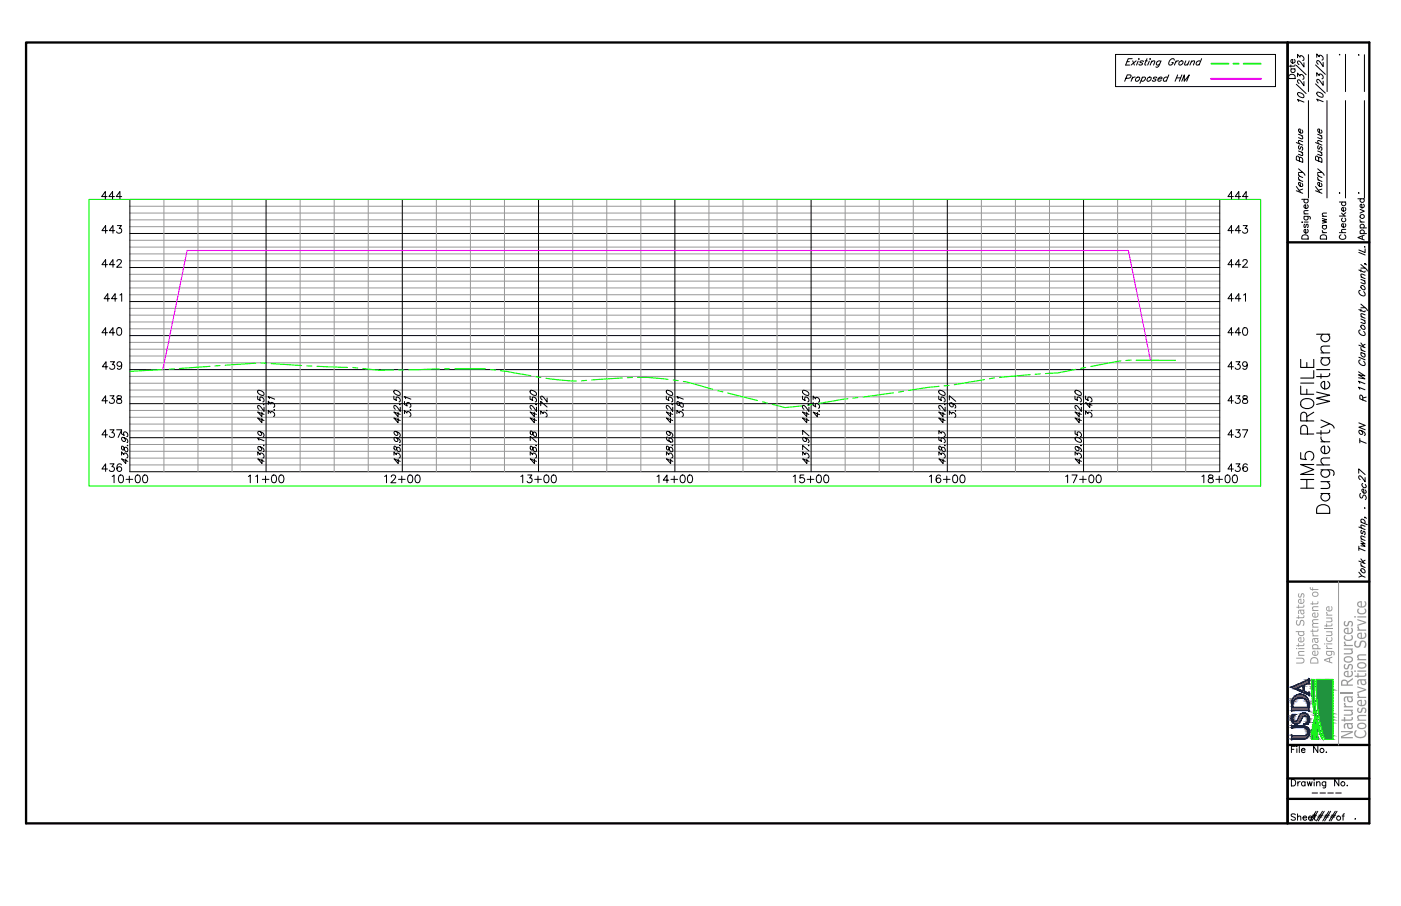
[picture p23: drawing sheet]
<svg xmlns="http://www.w3.org/2000/svg" width="432mm" height="279mm" viewBox="0 0 432 279" stroke-linecap="round" stroke-linejoin="round" font-family="sans-serif">
<defs><g id="words">
<text font-size="9.2" x="412" y="159.7" transform="rotate(-90 412 159.7)">Daugherty Wetland</text>
<text font-size="7.4" x="405.7" y="151.6" transform="rotate(-90 405.7 151.6)">HM5 PROFILE</text>
<text font-size="6.6" x="402.5" y="254.5">####</text>
<g font-size="6.1" fill="#989898">
<text x="421.1" y="227.9" transform="rotate(-90 421.1 227.9)">Conservation Service</text>
<text x="417" y="228.1" transform="rotate(-90 417 228.1)">Natural Resources</text>
</g>
<g font-size="5.2">
<text x="400.1" y="25.3" transform="rotate(-90 400.1 25.3)">Date</text>
<text x="409.9" y="75" transform="rotate(-90 409.9 75)">Drawn</text>
<text x="421.8" y="135.6" transform="rotate(-90 421.8 135.6)">9N</text>
<text x="421.8" y="149.9" transform="rotate(-90 421.8 149.9)">27</text>
</g>
<g font-size="4.8">
<text x="415.5" y="75" transform="rotate(-90 415.5 75)">Checked</text>
<text x="421.4" y="121.6" transform="rotate(-90 421.4 121.6)">11W</text>
<text x="421.8" y="155.1" transform="rotate(-90 421.8 155.1)">Sec T R</text>
</g>
<g font-size="4.2" fill="#989898">
<text x="402" y="204.9" transform="rotate(-90 402 204.9)">United States</text>
<text x="406.3" y="205" transform="rotate(-90 406.3 205)">Department of</text>
<text x="410.6" y="204.7" transform="rotate(-90 410.6 204.7)">Agriculture</text>
</g>
<text font-size="2.6" x="403.2" y="245.8">----</text>
</g></defs>
<!-- layer: 1.C3d.Prof -->
<g fill="none" stroke="#000" stroke-width=".31">
<path d="M33 60.6h-1.7l1.2-1.5v2.3M33.1 71.1h-1.7l1.2-1.5v2.3M35.3 60.6h-1.7l1.1-1.5v2.3M35.4 71.1h-1.7l1.1-1.5v2.3M36.2 69.6h1.2l-.6 .8a.79 .79 0 0 1 .5 1.3 .79 .79 0 0 1-1.3-.2M37.5 60.6h-1.7l1.2-1.5v2.3M40 61.5h335.9v84h-335.9zM40 72h335.9M82 61.5v84M124 61.5v84M166 61.5v84M208 61.5v84"/>
<path d="M250 61.5v84M292 61.5v84M334 61.5v84M380.1 71.1h-1.6l1.1-1.5v2.3M380.1 60.6h-1.6l1.1-1.5v2.3M382.4 71.1h-1.7l1.1-1.5v2.3M382.4 60.6h-1.7l1.1-1.5v2.3M383.2 69.6h1.2l-.6 .8a.79 .79 0 0 1 .5 1.3 .79 .79 0 0 1-1.3-.2M384.6 60.6h-1.6l1.1-1.5v2.3M33.1 81.6h-1.7l1.2-1.5v2.3M33.8 92.1h-1.7l1.1-1.5v2.3M35.4 81.6h-1.7l1.1-1.5v2.3"/>
<path d="M36 92.1h-1.6l1.1-1.5v2.3M36 80.6l.5-.5h.7l.2 .4-.3 .8-1.1 1.1h1.5M37 91l.5-.4v2.3M40 93h335.9M40 82.5h335.9M380.1 92.1h-1.6l1.1-1.5v2.3M380.1 81.6h-1.6l1.1-1.5v2.3M382.4 92.1h-1.7l1.1-1.5v2.3M382.4 81.6h-1.7l1.1-1.5v2.3M383.1 80.6l.4-.5h.7l.2 .4-.3 .8-1.1 1.1h1.5M383.3 91l.6-.4v2.3M33.1 102.6h-1.7l1.2-1.5v2.3"/>
<path d="M33.2 113.1h-1.7l1.2-1.5v2.3M34 111.6h1.3l-.7 .8a.79 .79 0 0 1 .6 1.3 .79 .79 0 0 1-1.4-.3M35.4 102.6h-1.7l1.1-1.5v2.3M36.3 101.1a.85 .85 0 0 1 1.1 .4l.1 .6a.99 .99 0 0 1-.9 1.3 1.53 1.53 0 0 1-.3-2.3zM37.5 112.3a.74 .74 0 0 1-1.1 .6 .74 .74 0 0 1-.2-1.2 .74 .74 0 0 1 1.2 .2l.1 .4a1.08 1.08 0 0 1-.9 1.6l-.4-.3M40 114h335.9M40 103.5h335.9M380.1 113.1h-1.6l1.1-1.5v2.3M380.1 102.6h-1.6l1.1-1.5v2.3M380.9 111.6h1.3l-.7 .8a.79 .79 0 0 1 .6 1.3 .79 .79 0 0 1-1.4-.3M382.4 102.6h-1.7l1.1-1.5v2.3M383.3 101.1a.83 .83 0 0 1 1.1 .4 1.11 1.11 0 0 1 .1 1.3 1.11 1.11 0 0 1-1.2 .5 1.83 1.83 0 0 1 0-2.2z"/>
<path d="M384.4 112.3a.74 .74 0 0 1-1 .7 .74 .74 0 0 1-.3-1.2 .74 .74 0 0 1 1.2 .1 1.15 1.15 0 0 1 .1 1.4 1.15 1.15 0 0 1-1.2 .5l-.1-.2M33.1 134.1h-1.7l1.2-1.6v2.4M33.1 123.6h-1.7l1.2-1.6v2.4M33.9 132.5h1.3l-.7 .9a.79 .79 0 0 1 .6 1.3 .79 .79 0 0 1-1.4-.2M33.9 122h1.3l-.7 .9a.79 .79 0 0 1 .6 1.3 .79 .79 0 0 1-1.4-.3M36 132.5h1.5l-1.1 2.4M36.2 122.1v.7l.6 .3a.68 .68 0 0 1 .7 .6 .68 .68 0 0 1-.5 .7l-.8-.1-.2-.4a1.17 1.17 0 0 1 1.3-1.1l.1-.4a.96 .96 0 0 0-1.2-.3zM37.5 132.9v.9l.8 .5-.2-.8a.75 .75 0 0 1 1.1 0 .75 .75 0 0 1-.1 1.1M37.5 137.6v.2a.7 .7 0 0 0 .4 1l.5-.8a.73 .73 0 0 1 .9 .4 .73 .73 0 0 1-.2 .9l-.7-.5-.3-1zM38.1 134.9l.6 .9a.69 .69 0 0 1-1 .1 .69 .69 0 0 1 0-1h.4a1.14 1.14 0 0 1 1.2 1.5h-.2M39.2 137.3l.2 .1zM40 135h335.9"/>
<path d="M40 124.5h335.9M79.4 122.2v.9l.8 .4v-.9a.81 .81 0 0 1 1 .3 .81 .81 0 0 1-.2 1M79.5 120.4a1.36 1.36 0 0 1 1.8 1.5 1.36 1.36 0 0 1-1.8-1.5zM79.8 135.7l-.4-.6 2 .8M80.1 137.8l.6 .8a.69 .69 0 0 1-1 .1 .69 .69 0 0 1 0-1l.4 .1a1.14 1.14 0 0 1 1.2 1.5h-.2M80.1 133l.6 .9a.69 .69 0 0 1-1 .2 .69 .69 0 0 1-.2-1 1.28 1.28 0 0 1 1.8 1.5h-.2M80.7 129v1.4l-1.3-1.5 2 .8M80.7 127.1v1.4l-1.3-1.5 2 .8M81.2 124.7l.2 .1zM81.2 137.3l.2 .1zM81.4 125.6v1.3l-1.6-1.9a.62 .62 0 0 0-.4 .6 .62 .62 0 0 0 .5 .6M82.7 127.5v-1l.7 .9v-.3a.76 .76 0 0 1 1.1 .2 .76 .76 0 0 1-.2 1.1"/>
<path d="M82.7 124.7v-1l.7 .9v-.3a.76 .76 0 0 1 1.1 .2 .76 .76 0 0 1-.2 1.1M83.1 122.9l-.4-.6 2 .8M84.4 126.4l.3 .1zM121.4 122.2v.9l.8 .4-.1-.9a.81 .81 0 0 1 1.1 .3 .81 .81 0 0 1-.2 1M121.5 120.4a1.36 1.36 0 0 1 1.8 1.5 1.36 1.36 0 0 1-1.8-1.5zM121.5 137.6l-.1 .2a.7 .7 0 0 0 .5 1l.5-.8a.73 .73 0 0 1 .9 .4 .73 .73 0 0 1-.3 .9l-.6-.5-.3-1zM122.1 134.9l.6 .9a.69 .69 0 0 1-1.1 .1 .69 .69 0 0 1 .1-1h.4a1.14 1.14 0 0 1 1.2 1.5h-.2M122.1 133l.6 .9a.69 .69 0 0 1-1 .2 .69 .69 0 0 1-.2-1 1.28 1.28 0 0 1 1.8 1.5h-.2M122.7 129v1.4l-1.3-1.5 2 .8M122.7 127.1v1.4l-1.3-1.5 2 .8M123.2 124.7l.2 .1zM123.2 137.3l.2 .1z"/>
<path d="M123.4 125.6v1.3l-1.6-1.9a.62 .62 0 0 0-.4 .6 .62 .62 0 0 0 .5 .6M124.7 127.5v-1l.7 .9v-.3a.76 .76 0 0 1 1.1 .2 .76 .76 0 0 1-.2 1.1M124.7 123.8v.9l.8 .5-.2-.8a.8 .8 0 0 1 1.2 0 .8 .8 0 0 1 .1 1.1l-.3 .1M125 122.9l-.3-.6 1.9 .8M126.4 126.4l.2 .1zM163.4 122.2v.9l.8 .4-.1-.9a.81 .81 0 0 1 1.1 .3 .81 .81 0 0 1-.2 1M163.4 135.9v-1.3l1.9 1.7M163.5 120.4a1.36 1.36 0 0 1 1.8 1.5 1.36 1.36 0 0 1-1.8-1.5zM163.5 137.6l-.1 .2a.7 .7 0 0 0 .5 1l.3-.2 .1-.6a.73 .73 0 0 1 1 .4 .73 .73 0 0 1-.3 .9l-.7-.5-.3-1zM163.5 132.9l-.1 .3a.66 .66 0 0 0 .6 .9l.3-.8a.73 .73 0 0 1 1 .4 .73 .73 0 0 1-.3 .9l-.7-.5-.3-1zM164.7 129v1.4l-1.3-1.5 1.9 .8M164.7 127.1v1.4l-1.3-1.5 1.9 .8"/>
<path d="M165.1 124.7l.2 .1zM165.2 137.3l.1 .1zM165.3 125.6v1.3l-1.5-1.9a.62 .62 0 0 0-.4 .6 .62 .62 0 0 0 .4 .6M166.6 127.7v-1l.8 .8v-.2a.78 .78 0 0 1 1 .2 .78 .78 0 0 1-.2 1.1M166.6 125.1v-1.3l2 1.7M168.4 126.6h.2zM168.6 122.7v1.3l-1.6-1.8a.59 .59 0 0 0-.3 .6 .59 .59 0 0 0 .4 .5M205.4 122.2v.9l.8 .4-.1-.9a.81 .81 0 0 1 1.1 .3 .81 .81 0 0 1-.2 1M205.4 120.4a1.36 1.36 0 0 1 1.8 1.5 1.36 1.36 0 0 1-1.8-1.5zM205.5 137.6l-.1 .2a.7 .7 0 0 0 .5 1l.3-.2a.62 .62 0 0 1 .6-.7 .62 .62 0 0 1 .6 .7l-.2 .7-.5-.1-.4-.4-.3-1zM205.7 134.8h-.2a1.35 1.35 0 0 0 1.7 1.5 .8 .8 0 0 0-.1-.9 .8 .8 0 0 0-.9-.2v.7l.5 .4M206 133l.6 .9a.69 .69 0 0 1-1 .2 .69 .69 0 0 1-.1-1 1.28 1.28 0 0 1 1.7 1.5h-.1"/>
<path d="M206.7 129v1.4l-1.3-1.5 1.9 .8M206.7 127.1v1.4l-1.3-1.5 1.9 .8M207.1 124.7l.2 .1zM207.2 137.3l.2 .1zM207.3 125.6v1.3l-1.6-1.9a.62 .62 0 0 0-.3 .6 .62 .62 0 0 0 .4 .6M208.6 127.5v-1l.8 .9v-.3a.76 .76 0 0 1 1 .2 .76 .76 0 0 1-.2 1.1M208.7 123.9l-.1 .2a.66 .66 0 0 0 .7 .9l.1-.1a.62 .62 0 0 1 .6-.8 .62 .62 0 0 1 .6 .8l-.1 .6a1.16 1.16 0 0 1-1.2-1.4zM209 122.9l-.4-.6 2 .8M210.4 126.4l.2 .1zM247.3 122.2v.9l.9 .4-.1-.9a.81 .81 0 0 1 1.1 .3 .81 .81 0 0 1-.3 1M247.4 138.7v-1.3l2 1.7M247.4 134v-1.3l2 1.7"/>
<path d="M247.4 120.4a1.36 1.36 0 0 1 1.8 1.5 1.36 1.36 0 0 1-1.8-1.5zM248 134.9l.6 .9a.69 .69 0 0 1-1 .1 .69 .69 0 0 1 0-1h.4a1.14 1.14 0 0 1 1.2 1.5h-.1M248.6 129v1.4l-1.3-1.5 2 .8M248.6 127.1v1.4l-1.3-1.5 2 .8M249.1 124.7l.2 .1zM249.1 137.3l.3 .1zM249.3 125.6v1.3l-1.6-1.9a.62 .62 0 0 0-.4 .6 .62 .62 0 0 0 .5 .6M250.6 124.1v.9l.9 .5-.2-.8a.8 .8 0 0 1 1.1 0 .8 .8 0 0 1 .1 1.1l-.3 .1M250.6 123.2v-1.1l.8 .9v-.3a.77 .77 0 0 1 1 .3 .77 .77 0 0 1-.2 1M251.9 127.2v1.4l-1.3-1.5 2 .8M252.4 126.7l.2 .1zM289.3 122.2v.9l.9 .4-.1-.9a.81 .81 0 0 1 1 .3 .81 .81 0 0 1-.2 1"/>
<path d="M289.4 134.8v.9l.8 .4-.2-.4 .1-.6a.82 .82 0 0 1 1.1 .4 .82 .82 0 0 1-.2 1M289.4 133.8v-1l.7 .8v-.2a.76 .76 0 0 1 1.1 .2 .76 .76 0 0 1-.2 1M289.4 120.4a1.36 1.36 0 0 1 1.8 1.5 1.36 1.36 0 0 1-1.8-1.5zM289.5 137.6l-.1 .2a.7 .7 0 0 0 .4 1l.3-.2a.62 .62 0 0 1 .6-.7 .62 .62 0 0 1 .6 .7l-.1 .7a1.2 1.2 0 0 1-1.2-1.5zM290.6 129v1.4l-1.3-1.5 2 .8M290.6 127.1v1.4l-1.3-1.5 2 .8M291.1 124.7l.2 .1zM291.1 137.3l.2 .1zM291.3 125.6v1.3l-1.6-1.9a.62 .62 0 0 0-.4 .6 .62 .62 0 0 0 .5 .6M292.6 127.8v-1l.8 .9v-.3a.78 .78 0 0 1 1 .2 .78 .78 0 0 1-.2 1.1M292.6 123.3v-1.3l2 1.8M293.3 124.3l.5 .9a.66 .66 0 0 1-.9 0 .66 .66 0 0 1 0-1l.4 .1a1.14 1.14 0 0 1 1.2 1.5h-.2"/>
<path d="M294.4 126.7l.1 .1zM331.3 122.2v.9l.9 .4-.1-.9a.81 .81 0 0 1 1 .3 .81 .81 0 0 1-.2 1M331.4 132.9v.9l.8 .5-.2-.8a.75 .75 0 0 1 1.1 0 .75 .75 0 0 1-.2 1.1M331.4 120.4a1.36 1.36 0 0 1 1.8 1.5 1.36 1.36 0 0 1-1.8-1.5zM331.4 134.9a1.31 1.31 0 0 1 1.8 1.5 1.35 1.35 0 0 1-1.8-1.5zM332 137.8l.5 .4 .1 .4a.69 .69 0 0 1-1 .1 .69 .69 0 0 1 0-1l.4 .1a1.14 1.14 0 0 1 1.2 1.5h-.2M332.6 129v1.4l-1.3-1.5 2 .8M332.6 127.1v1.4l-1.3-1.5 2 .8M333.1 124.7l.2 .1zM333.1 137.3l.2 .1zM333.3 125.6v1.3l-1.6-1.9a.62 .62 0 0 0-.4 .6 .62 .62 0 0 0 .5 .6M334.6 127.8v-1.1l.7 .9v-.3a.77 .77 0 0 1 1.1 .2 .77 .77 0 0 1-.2 1.1"/>
<path d="M334.6 122.1v1l.8 .4-.1-.7a.8 .8 0 0 1 1.1-.1 .8 .8 0 0 1 .1 1.1l-.3 .1M335.9 124.2v1.5l-1.3-1.5 2 .8M336.4 126.6l.2 .1zM380.1 134.1h-1.6l1.1-1.6v2.4M380.1 123.6h-1.6l1.1-1.6v2.4M380.9 132.5h1.3l-.7 .9a.79 .79 0 0 1 .6 1.3 .79 .79 0 0 1-1.4-.2M380.9 122h1.3l-.7 .9a.79 .79 0 0 1 .6 1.3 .79 .79 0 0 1-1.4-.3M383 132.5h1.5l-1.1 2.4M383.2 122.1v.7l.7 .3a.67 .67 0 0 1 .7 .6 .67 .67 0 0 1-.6 .7h-.5a.68 .68 0 0 1-.6-.7 .68 .68 0 0 1 .7-.6l.7-.3 .1-.4a.96 .96 0 0 0-1.2-.3zM33.1 144.6h-1.7l1.2-1.6v2.4M33.9 143h1.3l-.7 .9a.79 .79 0 0 1 .6 1.3 .79 .79 0 0 1-1.4-.2M34.6 146.9l.6-.4v2.4"/>
<path d="M36.8 146.6a.76 .76 0 0 1 1.2 .3l.1 .6a1.06 1.06 0 0 1-.7 1.4h-.2a1.54 1.54 0 0 1-.4-2.3zM37.4 143.4a.68 .68 0 0 0-1-.2 1.29 1.29 0 0 0 .4 2.2 .75 .75 0 0 0 .7-.8 .75 .75 0 0 0-.7-.7 .75 .75 0 0 0-.8 .7M37.5 140.4v-1.1l.7 .9v-.3a.77 .77 0 0 1 1 .2 .77 .77 0 0 1-.1 1.1M38.8 141.6v1.4l-1.3-1.5 1.9 .8M38.8 147.8h2.1M39.9 146.8v2.1M42 146.6a.75 .75 0 0 1 1.1 .3l.2 .6a1.05 1.05 0 0 1-1 1.4 1.54 1.54 0 0 1-.3-2.3zM44.3 146.6a.75 .75 0 0 1 1.1 .3l.1 .6a1.05 1.05 0 0 1-.9 1.4 1.54 1.54 0 0 1-.3-2.3zM76.6 146.9l.5-.4v2.4M78.8 146.9l.6-.4v2.4M79.4 140.4v-1.1l.8 .9v-.3a.77 .77 0 0 1 1 .2 .77 .77 0 0 1-.2 1.1M80.7 141.6v1.4l-1.3-1.5 2 .8"/>
<path d="M80.8 147.8h2.1M81.8 146.8v2.1M84 146.6a.75 .75 0 0 1 1.1 .3l.1 .6a1.06 1.06 0 0 1-.8 1.4 1.51 1.51 0 0 1-.4-2.3zM86.2 146.6a.75 .75 0 0 1 1.2 .3l.1 .6a1.05 1.05 0 0 1-.9 1.4 1.54 1.54 0 0 1-.4-2.3zM118.5 146.9l.6-.4v2.4M120.6 147.1l.4-.6h.5l.4 .4-.3 .8-1.1 1.2h1.5M121.4 140.4v-1.1l.7 .9v-.3a.77 .77 0 0 1 1.1 .2 .77 .77 0 0 1-.2 1.1M122.7 141.6v1.4l-1.3-1.5 2 .8M122.8 147.8h2.1M123.8 146.8v2.1M126 146.6a.75 .75 0 0 1 1.1 .3l.1 .6a1.06 1.06 0 0 1-.9 1.4 1.51 1.51 0 0 1-.3-2.3zM128.2 146.6a.75 .75 0 0 1 1.2 .3l.1 .6a1.05 1.05 0 0 1-.9 1.4 1.54 1.54 0 0 1-.4-2.3z"/>
<path d="M160.5 146.9l.6-.4v2.4M162.7 146.5h1.2l-.7 .9a.78 .78 0 0 1 .6 1.3 .78 .78 0 0 1-1.3-.3M163.4 140.4v-1.1l.8 .9v-.3a.76 .76 0 0 1 1 .3 .76 .76 0 0 1-.2 1M164.7 141.6v1.4l-1.3-1.5 1.9 .8M164.8 147.8h2.1M165.8 146.8v2.1M168 146.6a.75 .75 0 0 1 1.1 .3l.1 .6a1.06 1.06 0 0 1-.9 1.4 1.51 1.51 0 0 1-.3-2.3zM170.2 146.6a.75 .75 0 0 1 1.2 .3l.1 .6a1.05 1.05 0 0 1-.9 1.4 1.54 1.54 0 0 1-.4-2.3zM202.5 146.9l.6-.4v2.4M205.4 140.4v-1.1l.8 .9v-.3a.76 .76 0 0 1 1 .3 .76 .76 0 0 1-.2 1M206.1 148.1h-1.7l1.2-1.6v2.4M206.7 141.6v1.4l-1.3-1.5 2 .8"/>
<path d="M206.8 147.8h2M207.8 146.8v2.1M210 146.6a.71 .71 0 0 1 1.1 .3l.1 .6a1.06 1.06 0 0 1-.9 1.4 1.47 1.47 0 0 1-.3-2.3zM212.2 146.6a.75 .75 0 0 1 1.1 .3l.2 .6a1.05 1.05 0 0 1-1 1.4 1.54 1.54 0 0 1-.3-2.3zM244.5 146.9l.6-.4v2.4M247.4 140.4v-1.1l.7 .9v-.3a.76 .76 0 0 1 1.1 .3 .76 .76 0 0 1-.2 1M247.8 146.5h-1.2l-.1 1a.84 .84 0 0 1 1.3 0 .84 .84 0 0 1-.2 1.3 .84 .84 0 0 1-1.2-.4M248.7 141.6v1.4l-1.3-1.5 2 .8M248.8 147.8h2M249.8 146.8v2.1M252 146.6a.71 .71 0 0 1 1.1 .3l.1 .6a1.06 1.06 0 0 1-.9 1.4 1.47 1.47 0 0 1-.3-2.3zM254.2 146.6a.75 .75 0 0 1 1.1 .3l.1 .6a1.05 1.05 0 0 1-.9 1.4 1.54 1.54 0 0 1-.3-2.3z"/>
<path d="M286.5 146.9l.6-.4v2.4M289.4 140.4v-1.1l.7 .9v-.3a.76 .76 0 0 1 1.1 .3 .76 .76 0 0 1-.2 1M289.9 146.8a.68 .68 0 0 0-1-.2l-.3 .3a1.44 1.44 0 0 0 .6 2 .73 .73 0 0 0 .8-.7 .73 .73 0 0 0-.7-.8 .73 .73 0 0 0-.8 .7M290.7 141.6v1.4l-1.3-1.5 1.9 .8M290.8 147.8h2M291.8 146.8v2.1M293.9 146.6a.71 .71 0 0 1 1.1 .3l.2 .6a1.06 1.06 0 0 1-.9 1.4 1.54 1.54 0 0 1-.4-2.3zM296.2 146.6a.75 .75 0 0 1 1.1 .3l.1 .6a1.05 1.05 0 0 1-.9 1.4 1.54 1.54 0 0 1-.3-2.3zM328.5 146.9l.5-.4v2.4M330.4 146.5h1.6l-1.1 2.4M331.4 140.4v-1.1l.7 .9v-.3a.76 .76 0 0 1 1 .3 .76 .76 0 0 1-.2 1M332.7 141.6v1.4l-1.3-1.5 1.9 .8"/>
<path d="M332.7 147.8h2.1M333.8 146.8v2.1M335.9 146.6a.71 .71 0 0 1 1.1 .3l.1 .6a1.06 1.06 0 0 1-.8 1.4 1.54 1.54 0 0 1-.4-2.3zM338.2 146.6a.75 .75 0 0 1 1.1 .3l.1 .6a1.05 1.05 0 0 1-.9 1.4 1.54 1.54 0 0 1-.3-2.3zM370.4 146.9l.6-.4v2.4M372.6 146.6l-.1 .5 .3 .3a.83 .83 0 0 1 1 .3 .83 .83 0 0 1-.1 1.1l-.8 .1-.4-.3a.86 .86 0 0 1 .1-.9 .86 .86 0 0 1 .9-.3 .48 .48 0 0 0 .2-.8zM374.7 147.8h2.1M375.8 146.8v2.1M377.9 146.6a.71 .71 0 0 1 1.1 .3l.1 .6a1.06 1.06 0 0 1-.8 1.4 1.54 1.54 0 0 1-.4-2.3zM380.1 144.6h-1.6l1.1-1.6v2.4M380.1 146.6a.75 .75 0 0 1 1.2 .3l.1 .6a1.05 1.05 0 0 1-.9 1.4 1.54 1.54 0 0 1-.4-2.3zM380.9 143h1.3l-.7 .9a.79 .79 0 0 1 .6 1.3 .79 .79 0 0 1-1.4-.2"/>
<path d="M384.4 143.4a.68 .68 0 0 0-1-.2l-.2 .3a1.38 1.38 0 0 0 .6 1.9 .73 .73 0 0 0 .7-.7 .73 .73 0 0 0-.7-.8 .73 .73 0 0 0-.7 .7"/>
</g>
<g fill="none" stroke="#989898" stroke-width=".31">
<path d="M40 78.3h335.9M40 76.2h335.9M40 74.1h335.9M40 69.9h335.9M40 67.8h335.9M40 65.7h335.9M40 63.6h335.9M50.5 61.5v84M61 61.5v84M71.5 61.5v84M92.5 61.5v84M103 61.5v84"/>
<path d="M113.5 61.5v84M134.5 61.5v84M145 61.5v84M155.5 61.5v84M176.5 61.5v84M187 61.5v84M197.5 61.5v84M218.5 61.5v84M229 61.5v84M239.5 61.5v84M260.5 61.5v84M271 61.5v84"/>
<path d="M281.5 61.5v84M302.5 61.5v84M313 61.5v84M323.5 61.5v84M344.5 61.5v84M354.9 61.5v84M365.4 61.5v84M40 99.3h335.9M40 97.2h335.9M40 95.1h335.9M40 90.9h335.9M40 88.8h335.9"/>
<path d="M40 86.7h335.9M40 84.6h335.9M40 80.4h335.9M40 118.2h335.9M40 116.1h335.9M40 111.9h335.9M40 109.8h335.9M40 107.7h335.9M40 105.6h335.9M40 101.4h335.9M40 139.2h335.9M40 137.1h335.9"/>
<path d="M40 132.9h335.9M40 130.8h335.9M40 128.7h335.9M40 126.6h335.9M40 122.4h335.9M40 120.3h335.9M40 143.4h335.9M40 141.3h335.9"/>
</g>
<g fill="none" stroke="#0f0" stroke-width=".34">
<path d="M27.4 61.5h361.1v88.4h-361.1zM50.6 113.9l-10.6 .6M53.7 113.7l-1.6 .2M64.7 113l-9.4 .7M67.8 112.7l-1.5 .2M78.8 112l-9.4 .6M80.4 111.9l1.6 .1M83.6 112.1l9.4 .6M94.6 112.8l1.5 .1M97.7 113l9.4 .3M108.7 113.3l1.6 .2M111.8 113.7a37.6 37.6 0 0 0 9.5 .4"/>
<path d="M122.8 114.1h1.6M135.4 113.8l-9.4 .2M137 113.7h1.6M140.2 113.7h9.4M151.2 113.9l1.5 .2M154.3 114.3l9.3 1.6M165.1 116.2l1.6 .2M168.2 116.7l9.4 .8M180.8 117.3l-1.6 .1M191.8 116.5l-9.4 .7M194.9 116.4l-1.5 .1M196.5 116.4h3l6.4 .6"/>
<path d="M207.5 117.2l1.6 .2M210.6 117.6l9.1 2.5M289.4 119.2l-9.4 1.2M292.5 118.9l-1.5 .1M303.4 117.1l-9.3 1.5M306.5 116.5l-1.6 .3M317.5 115.5l-9.4 .9M320.6 115.3l-1.5 .1M331.5 113.9a32.1 32.1 0 0 1-9.3 1.3M334.6 113.3l-1.5 .3M345.5 111.3l-9.3 1.7M348.6 111l-1.6 .2"/>
<path d="M350.2 111.1h12.1M221.2 120.5l1.6 .3M224.3 121.2l9.1 2.3M235 123.9l1.5 .4M238 124.7l4 1 5.3-.5M250.5 124.7l-1.6 .3M261.3 123l-9.3 1.5M264.4 122.6l-1.5 .2M275.4 121.2l-9.4 1.2M278.5 120.7l-1.6 .2"/>
</g>
<path d="M354.6 111.1l-6.8-33.8h-290.1l-7.6 36.7" fill="none" stroke="#f0f" stroke-width=".34"/>
<!-- layer: 4.Tblk.Brdr.Line -->
<path d="M8 13.1h414v240.8h-414zM396.8 13.1v240.8M396.8 74.7h25.2M396.8 179.4h25.2M396.8 229.7h25.2M396.8 246.4h25.2M396.8 240.1h25.2" fill="none" stroke="#000" stroke-width=".71"/>
<!-- layer: 4.Tblk.Text -->
<g fill="none" stroke="#000" stroke-width=".31">
<path d="M403.3 16.8v11.5M409 16.8v11.5M414.7 16.8v11.5M420.5 16.9v11.4M403.3 31v30M409 31v30M414.7 31v30M420.5 31v30M401.2 61.5h2M401.2 68.5h.2zM401.5 72.6l.5-.2 .9 .2 .3 1.1h-2v-.6zM401.9 66.7l1.8 .1 .2 .3-.1 .5"/>
<path d="M401.9 66h1.3M402 68.5h1.2M402.2 69.1l-.3 .4 .1 .6h.3l.3-.9 .3-.1 .3 .4-.3 .7M402.2 66.7a.64 .64 0 0 0-.1 1 .64 .64 0 0 0 .9 0 .64 .64 0 0 0-.1-1M402.2 61.5a.64 .64 0 0 0-.1 .9 .64 .64 0 0 0 .9 0 .64 .64 0 0 0-.1-.9M402.9 70.7a.63 .63 0 0 1 .2 1 .63 .63 0 0 1-1 0 .63 .63 0 0 1 .2-1h.1v1.2M402.9 63.1a.63 .63 0 0 1 .2 1 .63 .63 0 0 1-1 0 .63 .63 0 0 1 .2-1h.1v1.2M403.2 64.9l-1.2 .1-.1 .5 .4 .5M418.5 61.3h2M419.2 67.8l.1 .4 .4 .3M419.2 64.6l1.3 .5-1.3 .6M419.2 68.5h1.3"/>
<path d="M419.2 72h2M419.2 70.3h2M419.5 72a.64 .64 0 0 1-.1-.9 .64 .64 0 0 1 .9 0 .64 .64 0 0 1-.1 .9M419.5 70.3a.64 .64 0 0 1-.1-1 .64 .64 0 0 1 .9 0 .64 .64 0 0 1-.1 1M419.5 61.3a.64 .64 0 0 0-.1 .9 .64 .64 0 0 0 .9 0 .64 .64 0 0 0-.1-.9M419.9 72.8v.9M420.2 63a.63 .63 0 0 1 .2 .9 .63 .63 0 0 1-1 0 .63 .63 0 0 1 .2-.9h.1v1.1M420.5 72.5l-2 .8 2 .7M398 231.1h.8M399.2 230.2h-1.2v1.9M399.7 230.2v.1zM399.7 230.9v1.2"/>
<path d="M400.5 230.2v1.9M401.1 231.3h1.1a.63 .63 0 0 0-.7-.5 .63 .63 0 0 0-.5 .7 .63 .63 0 0 0 .6 .6l.6-.3M406.2 230.2v1.9l-1.3-1.9v1.9M408.7 232h.2zM398 240.4h.7a1.07 1.07 0 0 1 .7 1 1.07 1.07 0 0 1-.7 1h-.7zM399.2 251.3l-.4-.3-.7 .1-.1 .6 1.1 .4 .1 .6-.4 .3-.9-.3M399.9 252l.5-.3h.4l.1 1.3M399.9 251v2M400 241.1v1.3M400.8 241.1l-.5 .1-.3 .4M402.2 241.3a.61 .61 0 0 0-.9 0 .61 .61 0 0 0 0 .9 .61 .61 0 0 0 .9-.1M402.2 241.1v1.3"/>
<path d="M402.9 241.1l.4 1.3 .4-1.3 .3 1.3 .4-1.3M405 240.4v.2zM405 241.2v1.2M405.8 241.5l.5-.4 .4 .1 .1 1.2M405.8 241.1v1.3M408.6 241.1l-.1 1.7-.7 .1M408.6 241.3a.63 .63 0 0 0-.9-.1 .63 .63 0 0 0 0 1 .63 .63 0 0 0 .9-.1M412.6 240.4v2l-1.3-2v2M415.2 242.2v.2z"/>
<circle cx="419.8" cy="66.8" r=".65"/>
<circle cx="407.4" cy="231.4" r=".65"/>
<circle cx="413.9" cy="241.7" r=".64"/>
</g>
<!-- layer: 2.Text.Note -->
<g fill="none" stroke="#000" stroke-width=".31">
<path d="M405.8 17.7v-1.1l.8 .9v-.3a.78 .78 0 0 1 1 .3 .78 .78 0 0 1-.2 1M407.8 19.2v1.3l-.9-1.3-.7-.5a.59 .59 0 0 0-.4 .6 .59 .59 0 0 0 .5 .5M412.8 16.8l.2 .1zM418.7 16.9l.2 .1zM399.5 26l3.1 2.8M399.5 20.2l3.1 2.8M400 28.6a1.35 1.35 0 0 1 1.8 1.5 1.31 1.31 0 0 1-1.8-1.5zM400.3 31.3l-.4-.6 2 .8M405.5 25.9l3 2.8M405.5 20l3 2.9M405.8 23.5v-1.1l.8 .9v-.3a.78 .78 0 0 1 1 .3 .78 .78 0 0 1-.2 1M406 28.5a1.35 1.35 0 0 1 1.7 1.4 1.31 1.31 0 0 1-1.7-1.4z"/>
<path d="M406.2 31.2l-.4-.6 2 .8M407.8 25v1.3l-1.6-1.8a.59 .59 0 0 0-.4 .6 .59 .59 0 0 0 .5 .5M399.5 58.8l2 .8M399.5 57.5l1.4 1.9M399.5 44l2 .8M400.2 54.7l.1 .5 .5 .5M400.2 53.5l.1 .5 .5 .5M400.2 52.1l1.3 1.1h-1.3M400.2 55.4l1.3 .6M400.2 54.2l1.3 .5M400.2 46.6l1.3 .5M400.2 41.4l1.3 .5"/>
<path d="M400.5 48.8l.4-.3 .4 .3 .2 1.3-2-.8 .2-1.1h.4l.3 .3 .1 1.2M400.5 45l-.3 .3 .1 .5 .4 .2 .3-.7h.3l.2 .5-.2 .5M401.1 46.9l.4 .7-.1 .4-1.2-.4M401.1 41.8l.4 .6-.1 .4-1.2-.4M401.3 56.5l.2 .5a.66 .66 0 0 1-.8 .5 .66 .66 0 0 1-.5-.7l.1-.5h.5v1.1M401.3 40.1l.2 .7a.77 .77 0 0 1-1 0 .77 .77 0 0 1-.1-1h.4v1.2M401.5 53.2l.7 .9M401.5 58.3l-1.1 .4M401.5 43.7l-1.2-.4-.1 .4 .4 .7M405.5 58.8l1.9 .8M405.5 57.5l1.3 1.9M405.5 44l1.9 .8"/>
<path d="M406.1 54.7l.1 .5 .5 .5M406.1 53.5l.1 .5 .5 .5M406.1 52.1l1.3 1.1h-1.3M406.1 55.4l1.3 .6M406.1 54.2l1.3 .5M406.1 46.6l1.3 .5M406.1 41.4l1.3 .5M406.4 48.8l.4-.3 .5 .3 .1 1.3-1.9-.8 .1-1.1h.4l.3 .3 .1 1.2M406.4 45l-.3 .3 .1 .5 .4 .2 .3-.7h.2l.3 .5-.1 .5h-.2M407.1 46.9l.3 .7-.1 .4-1.2-.4M407.1 41.8l.3 .6-.1 .4-1.2-.4M407.1 56.5l.3 .5a.66 .66 0 0 1-.7 .5 .66 .66 0 0 1-.6-.7l.1-.5h.5v1.1"/>
<path d="M407.1 40.1l.3 .7a.77 .77 0 0 1-1 0 .77 .77 0 0 1-.1-1h.4v1.2M407.4 53.2l.7 .9M407.4 58.3l-1.1 .4M407.4 43.7l-1.2-.4-.1 .4 .4 .7M412.8 59.5l.2 .1zM418.8 59.4v.2zM418.8 77.8l1.9 .8M420.6 76.1l.1 .1zM420.7 76.7v1.2l-1.9-.8M418.8 95.5l1.6 .6h.3v-.3M418.8 83.3l1.6 .6h.3v-.3M419.3 89.6a.79 .79 0 0 0-.5 .8 .79 .79 0 0 0 .7 .7h1.2v-.5l-.4-.7"/>
<path d="M419.4 93.8l1.3 1.1h-1.3M419.4 81.6l1.3 1.1h-1.3M419.4 98.4l1.3 .5M419.4 97.6l1.3 .6M419.4 83.2v.6M419.4 95.4v.6M419.4 86.2l1.3 .5M419.4 85.4l1.3 .5M419.5 88.2a.79 .79 0 0 1 1 .2 .79 .79 0 0 1 0 1l-1-.6zM420.4 98.7l.3 .7v.4l-1.3-.4M420.4 86.5l.3 .7v.4l-1.3-.4M420.7 81.3l.4 .4"/>
<path d="M420.7 97.1l-1.2-.4-.1 .5 .4 .6M420.7 84.9l-1.2-.4-.1 .4 .4 .7M420.7 94.9l.7 .9M420.7 82.7l.7 .9M418.8 110.2l1.9 .8M418.8 106.4l1.9 .8M419.3 111a.79 .79 0 0 0-.5 .9 .79 .79 0 0 0 .7 .6l.5 .2 .7-.1v-.5l-.4-.7M419.3 101.8a.79 .79 0 0 0-.5 .8 .79 .79 0 0 0 .7 .7l1.2 .1v-.6l-.4-.6M419.4 107.1l.1 .6 .5 .5M419.4 108.7l1.3 .5M419.4 107.9l1.3 .5M419.4 105.8l1 1.3"/>
<path d="M419.5 100.4a.79 .79 0 0 1 1 .2 .79 .79 0 0 1 0 1l-.8-.3-.3-.5zM419.7 108.8a.73 .73 0 0 0 0 1 .73 .73 0 0 0 1 0l-.2-.7M420.7 106.2l-.7 .4M420.7 159.5v.2v-.2l.4 .4M418.8 173l1.9 .8M418.8 169.1l1.9 .8M418.8 168.4v1.3M418.8 162.5l1.9 .8M419.4 173.7l.1 .5 .5 .5M419.4 166.8l1.3 .9-1.3-.1 1.3 .9-1.3-.2M419.4 172.3l1 1.3M419.4 166.2l1.3 .5"/>
<path d="M419.4 161l2 .8M419.7 163.6l-.3 .2 .1 .6 .4 .2 .3-.7h.3l.2 .5-.2 .5M419.7 161.1l-.3-.7a.74 .74 0 0 1 1.1 0 .74 .74 0 0 1 0 1M420.7 165.7l-1.2-.4-.1 .4 .4 .6M420.7 162.3l-1.2-.4-.1 .4 .4 .6M420.7 172.8l-.7 .3M417.6 252.6h.2z"/>
</g>
<!-- layer: 4.Tblk.Logo -->
<path d="M412.6 179.4v50.3" fill="none" stroke="#989898" stroke-width=".31"/>
<g fill="#00f" stroke="#00f" stroke-width=".31">
<path d="M398.4 223.9h2.8z"/>
<path d="M401.2 223.9h.9z"/>
<path d="M402.3 224h.2z"/>
<path d="M402.5 224l.2 .2z"/>
<path d="M402.7 224.2h.2z"/>
<path d="M401.2 224.4h.7z"/>
<path d="M398.4 224.4h2.8z"/>
<path d="M403.1 225.3v.2z"/>
<path d="M403.5 225.3l.1 .2z"/>
<path d="M403.1 225.9v.1z"/>
<path d="M403.6 225.9v.1z"/>
<path d="M403 226.2v.1z"/>
<path d="M403.5 226.2v.1z"/>
<path d="M401.9 226.9l.2-.1z"/>
<path d="M401.6 226.9h.2z"/>
<path d="M398.3 226.9h3.3z"/>
<path d="M398.1 226.9v.2z"/>
<path d="M403.3 226.9l-.1 .2z"/>
<path d="M398.1 227.1v.2z"/>
<path d="M403.2 227.1l-.1 .2z"/>
<path d="M398.1 227.3v.1z"/>
<path d="M403.1 227.3l-.1 .1z"/>
<path d="M403 227.4l-.1 .2z"/>
<path d="M402.7 227.7l.2-.1z"/>
<path d="M402.6 227.8l.1-.1z"/>
<path d="M402.4 227.8h.2z"/>
<path d="M402.1 227.9l.3-.1z"/>
<path d="M401.8 227.9h.2z"/>
<path d="M398.4 227.9h.5z"/>
</g>
<g fill="#0037dd" stroke="#0037dd" stroke-width=".31">
<path d="M399.1 211.4h2.9z"/>
<path d="M397.9 211.9h2.6z"/>
<path d="M401.1 213.4h1.2z"/>
<path d="M400.5 214.1h.4z"/>
<path d="M401.5 215.3h1.4z"/>
<path d="M402 215.5h1.1z"/>
<path d="M398.1 219.2h.2z"/>
<path d="M398.1 220.9h.5z"/>
<path d="M399.5 222.4h1.3z"/>
<path d="M402.3 223.1h1z"/>
<path d="M399.2 223.3h.5z"/>
<path d="M399.3 223.3h.2z"/>
<path d="M401.8 223.3h1.4z"/>
<path d="M398.1 224.4h.2z"/>
<path d="M402.9 224.9h.5z"/>
<path d="M403 225.1h.5z"/>
<path d="M401.8 226.9h1.6z"/>
<path d="M398.1 228h.1z"/>
<path d="M403.3 209.5l.2 .1zM403.3 209.5l.2 .1z"/>
<path d="M403.2 209.6l.3 .1zM403.1 209.7h.4z"/>
<path d="M403.1 209.7l.4 .1zM402.9 209.8h.6z"/>
<path d="M402.9 209.8l.6 .1zM402.6 209.9h.9z"/>
<path d="M402.6 209.9l.9 .1zM402.5 210h1z"/>
<path d="M402.5 210h1zM402.3 210h1.2z"/>
<path d="M402.3 210l1.2 .2v-.2zM401.9 210.2l.4-.2 1.2 .2z"/>
<path d="M401.9 210.2l1.6 .1zM401.7 210.3h1.8z"/>
<path d="M401.7 210.3l1.8 .1zM401.5 210.4h2z"/>
<path d="M401.5 210.4l2 .1zM401.2 210.5h2.3z"/>
<path d="M401.2 210.5l2.3 .1zM401 210.6h2.5z"/>
<path d="M401 210.6l2.5 .1zM400.9 210.7h2.6z"/>
<path d="M400.9 210.7l2.6 .1zM400.5 210.8h3z"/>
<path d="M403.2 210.8h.3zM403.2 210.8h.3z"/>
<path d="M400.5 210.8h2.7zM400.5 210.8h2.6z"/>
<path d="M400.5 210.8h2.6zM400.5 210.8h2.6z"/>
<path d="M403.3 210.8h.2zM403.3 210.8h.2z"/>
<path d="M400.5 210.8h2.6zM400.3 210.9h2.6z"/>
<path d="M400.3 210.9h2.6zM400.3 210.9h2.5z"/>
<path d="M400.3 210.9h2.5zM400.1 211h2.5z"/>
<path d="M400.1 211h2.5zM400 211.1h2.5z"/>
<path d="M400 211.1h2.5zM399.8 211.1h2.5z"/>
<path d="M399.8 211.1h2.5zM399.7 211.1h2.6z"/>
<path d="M399.7 211.1h2.6zM399.6 211.2h2.5z"/>
<path d="M399.6 211.2h2.5zM399.5 211.3h2.5z"/>
<path d="M399.5 211.3h2.5zM399.3 211.3h2.7z"/>
<path d="M399.3 211.3l2.7 .1zM399.1 211.4h2.9zM399 211.4h3z"/>
<path d="M401.6 211.4l.4 .2zM401.6 211.4l.4 .2z"/>
<path d="M399 211.4h2.6zM398.8 211.6h2.5z"/>
<path d="M398.8 211.6h2.5zM398.7 211.6h2.5z"/>
<path d="M398.7 211.6h2.5zM398.4 211.7h2.5z"/>
<path d="M398.4 211.7h2.5zM398 211.9h2.5z"/>
<path d="M398 211.9h2.5zM397.9 211.9h2.6zM397.9 211.9h2.6z"/>
<path d="M397.9 211.9h2.5zM397.9 211.9h2.6z"/>
<path d="M397.9 211.9h2.5zM397.9 211.9h2.5z"/>
<path d="M397.9 211.9h2.5zM397.9 211.9l2.4 .1z"/>
<path d="M397.9 212h2.4zM397.9 212h2.4z"/>
<path d="M398 212l1.7 .2 .6-.2zM398 212l1.7 .2z"/>
<path d="M398.5 212.2h1.2zM398.5 212.2l1.2 .1z"/>
<path d="M398.6 212.3l1.9 .3-.8-.3zM398.6 212.3l1.9 .3h-1z"/>
<path d="M401.6 211.6l.4 1.4v-1.4zM401.6 211.6l.4 1.4h-.4z"/>
<path d="M399.5 212.6l2 .4-1-.4zM399.5 212.6l2 .4h-1.1z"/>
<path d="M401.6 213h.4zM401.6 213h.4z"/>
<path d="M400.4 213h1.2zM400.4 213h1.2z"/>
<path d="M400.4 213l1.6 .2v-.2zM400.4 213l1.6 .2z"/>
<path d="M400.8 213.2l1.3 .1zM400.8 213.2l1.3 .1z"/>
<path d="M400.9 213.3l1.4 .1zM400.9 213.3l1.4 .1zM401.1 213.4h1.2z"/>
<path d="M401.2 213.4l1.4 .1zM401.2 213.4l1.4 .1z"/>
<path d="M401.4 213.5l1.5 .1zM401.4 213.5l1.5 .1z"/>
<path d="M401.6 213.6h1.4zM401.6 213.6h1.4z"/>
<path d="M401.7 213.6l1.4 .1zM401.7 213.6l1.4 .1z"/>
<path d="M403.3 213.7h.2zM403.3 213.7h.2zM403.3 213.7h.2z"/>
<path d="M401.8 213.7h1.4zM401.8 213.7h1.4z"/>
<path d="M403.3 213.7h.2zM403.2 213.7h.3z"/>
<path d="M401.9 213.7h1.3zM401.9 213.7h1.3z"/>
<path d="M401.9 213.7l1.6 .1zM401.9 213.7l1.6 .1z"/>
<path d="M402.1 213.8l1.4 .2v-.2zM402.1 213.8l1.4 .2z"/>
<path d="M400.5 214.1h.5zM400.4 214.1h.6z"/>
<path d="M400.4 214.1h.8zM400.3 214.1h.9z"/>
<path d="M400.3 214.1h1zM400.2 214.1h1.1z"/>
<path d="M402.6 214l.9 .1v-.1zM402.6 214l.9 .1z"/>
<path d="M400.2 214.1l1.3 .1zM400 214.2h1.5z"/>
<path d="M400 214.2h1.5zM400 214.2h1.5z"/>
<path d="M400 214.2h1.7zM399.8 214.2h1.9z"/>
<path d="M403 214.1l.5 .1zM403 214.1l.5 .1z"/>
<path d="M399.8 214.2l1.9 .1zM399.8 214.2l1.9 .1z"/>
<path d="M403.2 214.2l.3 .2zM403.2 214.2l.3 .2z"/>
<path d="M399.7 214.3l2.3 .1zM399.5 214.4h2.5z"/>
<path d="M399.5 214.4h2.5zM399.5 214.4h2.5z"/>
<path d="M403.3 214.4l.2 .1zM403.3 214.4l.2 .1z"/>
<path d="M399.5 214.4l2.7 .1zM399.2 214.5h3z"/>
<path d="M399.2 214.5l3.1 .1zM399.2 214.5l3.1 .1z"/>
<path d="M399.2 214.6l3.2 .1-.1-.1zM399.2 214.6l3.2 .1h-3.4z"/>
<path d="M399 214.7l3.6 .1zM398.9 214.8h3.7z"/>
<path d="M398.9 214.8l3.7 .1zM398.8 214.9h3.8z"/>
<path d="M398.8 214.9l3.9 .1zM398.8 214.9l3.9 .1z"/>
<path d="M398.7 215l4.2 .2zM398.7 215l4.2 .2h-4.3z"/>
<path d="M398.6 215.2h4.3zM398.6 215.2h4.3z"/>
<path d="M398.6 215.2h1.7zM398.6 215.2h1.9z"/>
<path d="M400.8 215.2h2.1zM400.8 215.2h2.1z"/>
<path d="M401.1 215.2l1.8 .1zM401.1 215.2l1.8 .1z"/>
<path d="M398.6 215.2h1.7zM398.6 215.2l1.4 .1z"/>
<path d="M401.3 215.3h1.6zM401.3 215.3h1.6zM401.5 215.3h1.4z"/>
<path d="M398.6 215.3h1.4zM398.6 215.3l1.1 .1z"/>
<path d="M401.6 215.3l1.4 .1zM401.6 215.3l1.4 .1z"/>
<path d="M401.8 215.4l1.3 .1zM401.8 215.4l1.3 .1zM402 215.5h1.1z"/>
<path d="M398.5 215.4h1.2zM398.5 215.4l1 .1zM398.4 215.5h1.1zM398.4 215.5h1.1z"/>
<path d="M402 215.5h1.1zM402 215.5h1.1z"/>
<path d="M402.1 215.5l1 .1zM402.1 215.5l1 .1z"/>
<path d="M402.3 215.6l.8 .1zM402.3 215.6l.8 .1z"/>
<path d="M398.4 215.5l.8 .2 .3-.2zM398.4 215.5l.8 .2h-.9z"/>
<path d="M402.3 215.7l.9 .1zM402.3 215.7l.9 .1z"/>
<path d="M398.3 215.7l.7 .1 .2-.1zM398.3 215.7l.7 .1h-.7z"/>
<path d="M402.4 215.8h.8zM402.4 215.8h.8z"/>
<path d="M398.3 215.8h.7zM398.3 215.8l.7 .1z"/>
<path d="M402.5 215.8l.8 .1zM402.5 215.8l.8 .1z"/>
<path d="M402.6 215.9l.7 .1zM402.6 215.9l.7 .1z"/>
<path d="M398.3 215.9l.5 .2 .2-.2zM398.3 215.9l.5 .2h-.6z"/>
<path d="M402.6 216l.7 .1zM402.6 216l.7 .1z"/>
<path d="M402.7 216.1l.7 .1zM402.7 216.1l.7 .1z"/>
<path d="M398.2 216.1h.6zM398.2 216.1l.5 .2z"/>
<path d="M402.7 216.2l.7 .1zM402.7 216.2l.7 .1z"/>
<path d="M398.2 216.3h.5zM398.2 216.3l.5 .1z"/>
<path d="M402.8 216.3l.6 .1zM402.8 216.3l.6 .1z"/>
<path d="M402.9 216.4l.5 .1zM402.9 216.4l.5 .1z"/>
<path d="M398.2 216.4l.4 .2 .1-.2zM398.2 216.4l.4 .2h-.5z"/>
<path d="M398.1 216.6l.5 .1zM398.1 216.6l.5 .1z"/>
<path d="M402.9 216.5l.5 .2v-.2zM402.9 216.5l.5 .2h-.4zM403 216.7h.4zM403 216.7h.4z"/>
<path d="M398.1 216.7l.4 .2 .1-.2zM398.1 216.7l.4 .2h-.4z"/>
<path d="M403 216.7l.5 .2-.1-.2zM403 216.7l.5 .2h-.5z"/>
<path d="M403 216.9l.5 .1zM403 216.9l.5 .1z"/>
<path d="M398.1 216.9l.4 .2v-.2zM398.1 216.9l.4 .2h-.4z"/>
<path d="M403 217l.5 .1v-.1zM403 217l.5 .1z"/>
<path d="M398.1 217.1l.4 .1zM398.1 217.1l.4 .1z"/>
<path d="M403.1 217.1l.4 .1zM403.1 217.1l.4 .1z"/>
<path d="M403.1 217.2l.4 .3v-.3zM403.1 217.2l.4 .3h-.4z"/>
<path d="M403.1 217.5l.4 .3v-.3zM403.1 217.5l.4 .3h-.4z"/>
<path d="M398.1 217.2l.4 .7v-.7zM398.1 217.2l.4 .7h-.4z"/>
<path d="M403.1 217.8l.4 .3v-.3zM403.1 217.8l.4 .3h-.4z"/>
<path d="M398.1 217.9l.4 .2v-.2zM398.1 217.9l.4 .2h-.4z"/>
<path d="M398.1 218.1l5.4 1.1v-1.1zM398.1 218.1l5.4 1.1h-5.4z"/>
<path d="M403.2 219.2h.3zM403.2 219.2h.3z"/>
<path d="M398.1 219.2h.2zM398.1 219.2h.3z"/>
<path d="M403.3 219.2h.2zM403.3 219.2h.2z"/>
<path d="M403.3 219.2h.2zM403.3 219.2h.2z"/>
<path d="M401.8 219.9h.3zM401.6 219.9h.5z"/>
<path d="M401.6 219.9h.6zM401.6 219.9h.6z"/>
<path d="M401.6 219.9l.8 .1zM401.4 220h1zM401.4 220h1zM401.4 220h1z"/>
<path d="M401.4 220h1.1zM401.2 220h1.3z"/>
<path d="M401.2 220h1.4zM401.2 220h1.4z"/>
<path d="M401.2 220l1.5 .1zM401 220.1h1.7zM401 220.1h1.7zM401 220.1h1.7z"/>
<path d="M401 220.1l1.8 .1zM401 220.1l1.8 .1z"/>
<path d="M401 220.2h1.9zM400.9 220.2h2z"/>
<path d="M400.9 220.2l2.1 .1zM400.9 220.2l2.1 .1h-2.2z"/>
<path d="M400.8 220.3h2.2zM400.8 220.3h2.2z"/>
<path d="M398.3 220.3h1.1zM398.3 220.3h1.2z"/>
<path d="M398.3 220.3h1.1zM398.3 220.3l1 .1z"/>
<path d="M400.8 220.3l2.3 .1zM400.8 220.3l2.3 .1z"/>
<path d="M398.2 220.4h1.1zM398.2 220.4h1z"/>
<path d="M398.2 220.4h1zM398.2 220.4l1 .1z"/>
<path d="M398.2 220.5h.9zM398.2 220.5h1z"/>
<path d="M400.7 220.4l2.4 .1zM400.7 220.4l2.4 .1z"/>
<path d="M400.6 220.5h2.6zM400.6 220.5h2.6z"/>
<path d="M398.2 220.5h.9zM398.2 220.5h.7z"/>
<path d="M398.2 220.5l.7 .1zM398.2 220.5l.7 .1z"/>
<path d="M400.6 220.5l2.7 .2-.1-.2zM400.6 220.5l2.7 .2h-2.8z"/>
<path d="M398.2 220.6h.7zM398.2 220.6l.6 .1z"/>
<path d="M400.5 220.7l2.8 .1zM400.5 220.7l2.8 .1z"/>
<path d="M398.1 220.7h.7zM398.1 220.7l.6 .1z"/>
<path d="M398.1 220.8h.6zM398.1 220.8h.6z"/>
<path d="M400.5 220.8h2.9zM400.5 220.8h2.9z"/>
<path d="M400.5 220.8h2.9zM400.5 220.8h2.9z"/>
<path d="M400.4 220.8h1.7zM400.4 220.8h1.8z"/>
<path d="M400.4 220.8h1.5zM400.4 220.8h1.7z"/>
<path d="M402.3 220.8h1.1zM402.3 220.8h1.1z"/>
<path d="M400.4 220.8h1.5zM400.4 220.8l1.4 .1z"/>
<path d="M402.4 220.8l1 .1zM402.4 220.8l1 .1z"/>
<path d="M398.1 220.8h.6zM398.1 220.8l.5 .1zM398 220.9h.6z"/>
<path d="M400.4 220.9h1.4zM400.4 220.9l1.3 .1z"/>
<path d="M402.6 220.9l.8 .1zM402.6 220.9l.8 .1z"/>
<path d="M400.4 221h1.3zM400.4 221h1.3z"/>
<path d="M402.7 221h.7zM402.7 221h.7z"/>
<path d="M402.7 221h.7zM402.7 221h.7z"/>
<path d="M400.4 221h1.3zM400.4 221h1.2z"/>
<path d="M398 220.9l.5 .2 .1-.2zM398 220.9l.5 .2h-.5z"/>
<path d="M402.8 221l.7 .1zM402.8 221l.7 .1zM402.9 221.1h.6zM402.9 221.1h.6z"/>
<path d="M400.3 221h1.3zM400.3 221l1.2 .1z"/>
<path d="M398 221.1h.5zM398 221.1h.5z"/>
<path d="M400.3 221.1h1.2zM400.3 221.1l1.2 .1z"/>
<path d="M402.9 221.1l.6 .1zM402.9 221.1l.6 .1z"/>
<path d="M400.3 221.2h1.2zM400.3 221.2h1.1z"/>
<path d="M398 221.1l.5 .1zM398 221.1l.5 .1z"/>
<path d="M402.9 221.2l.6 .1zM402.9 221.2l.6 .1z"/>
<path d="M403 221.3h.5zM403 221.3h.5z"/>
<path d="M400.3 221.2h1.1zM400.3 221.2l1.1 .1z"/>
<path d="M398 221.2h.5zM398 221.2l.4 .1z"/>
<path d="M398 221.3l.4 .1zM398 221.3l.4 .1z"/>
<path d="M403 221.3l.6 .1zM403 221.3l.6 .1z"/>
<path d="M403.1 221.4h.5zM403.1 221.4h.5z"/>
<path d="M400.2 221.3h1.2zM400.2 221.3l1.1 .2zM400.1 221.5h1.2zM400.1 221.5h1.2z"/>
<path d="M398 221.4h.4zM398 221.4l.4 .1z"/>
<path d="M403.1 221.4l.5 .2zM403.1 221.4l.5 .2zM403.1 221.6h.5zM403.1 221.6h.5z"/>
<path d="M398 221.5l.4 .1zM398 221.5l.4 .1z"/>
<path d="M398 221.6h.4zM398 221.6h.4z"/>
<path d="M400.1 221.5l1.1 .1 .1-.1zM400.1 221.5l1.1 .1h-1.2z"/>
<path d="M400 221.6l1.2 .1zM400 221.6l1.2 .1z"/>
<path d="M403.1 221.6l.5 .1v-.1zM403.1 221.6l.5 .1zM403.1 221.7h.5zM403.1 221.7h.5z"/>
<path d="M398 221.6l.4 .2zM398 221.6l.4 .2zM398 221.8h.4zM398 221.8h.4z"/>
<path d="M398 221.8h.4zM398 221.8h.4z"/>
<path d="M403.1 221.7l.5 .2v-.2zM403.1 221.7l.5 .2h-.5z"/>
<path d="M400 221.7l1.1 .2 .1-.2zM400 221.7l1.1 .2h-1.2z"/>
<path d="M403.1 221.9h.5zM403.1 221.9h.5z"/>
<path d="M399.9 221.9h1.2zM399.9 221.9h1.2z"/>
<path d="M398 221.8l.4 .2zM398 221.8l.4 .2zM398 222h.4zM398 222h.4z"/>
<path d="M403.1 221.9l.5 .2v-.2zM403.1 221.9l.5 .2h-.5z"/>
<path d="M398 222l.5 .1zM398 222l.5 .1z"/>
<path d="M403.1 222.1h.5zM403.1 222.1h.5z"/>
<path d="M399.9 221.9l1.1 .2 .1-.2zM399.9 221.9l1.1 .2h-1.2z"/>
<path d="M399.8 222.1h1.2zM399.8 222.1l1.2 .1z"/>
<path d="M398 222.1l.6 .1zM398 222.1l.6 .1zM398.1 222.2h.5zM398.1 222.2h.5z"/>
<path d="M403.1 222.1l.4 .1 .1-.1zM403.1 222.1l.4 .1h-.4z"/>
<path d="M399.7 222.2h1.3zM399.7 222.2l1.2 .1z"/>
<path d="M403.1 222.2l.4 .1zM403.1 222.2l.4 .1z"/>
<path d="M398.1 222.2l.6 .1zM398.1 222.2l.6 .1z"/>
<path d="M399.7 222.3h1.2zM399.6 222.3h1.3z"/>
<path d="M398.1 222.3h.7zM398.1 222.3h.7z"/>
<path d="M398.2 222.3l.6 .1zM398.2 222.3l.6 .1z"/>
<path d="M399.6 222.3h1.3zM399.6 222.3l1.2 .1zM399.5 222.4h1.3z"/>
<path d="M403.1 222.3l.4 .1v-.1zM403.1 222.3l.4 .1h-.5z"/>
<path d="M398.2 222.4h.7zM398.2 222.4h.7z"/>
<path d="M403 222.4h.5zM403 222.4h.5z"/>
<path d="M399.5 222.4h1.3zM399.4 222.4h1.4z"/>
<path d="M398.2 222.4l.8 .1zM398.2 222.4l.8 .1z"/>
<path d="M399.4 222.4l1.4 .1zM399.2 222.5h1.6z"/>
<path d="M398.2 222.5h.9zM398.2 222.5h.9z"/>
<path d="M398.2 222.5h2.6zM398.2 222.5h2.6zM398.2 222.5h2.6zM398.2 222.5h2.6z"/>
<path d="M403 222.4l.4 .2 .1-.2zM403 222.4l.4 .2h-.5z"/>
<path d="M402.9 222.6h.5zM402.9 222.6h.5z"/>
<path d="M398.2 222.5l2.5 .2 .1-.2zM398.2 222.5l2.5 .2h-2.4z"/>
<path d="M398.3 222.7h2.4zM398.3 222.7h2.3z"/>
<path d="M402.9 222.6h.5zM402.9 222.6l.5 .2z"/>
<path d="M402.8 222.8h.6zM402.8 222.8h.6z"/>
<path d="M398.3 222.7h2.3zM398.3 222.7l2.2 .2zM398.4 222.9h2.1zM398.4 222.9h2.1z"/>
<path d="M402.7 222.8h.7zM402.6 222.9h.8z"/>
<path d="M402.6 222.9h.7zM402.6 222.9h.8z"/>
<path d="M398.4 222.9h2.1zM398.4 222.9l2 .1zM398.6 223h1.8zM398.6 223h1.8z"/>
<path d="M402.6 222.9l.7 .1zM402.4 223h.9z"/>
<path d="M398.6 223h1.8zM398.6 223l1.7 .1z"/>
<path d="M398.7 223.1h1.6zM398.7 223.1h1.5z"/>
<path d="M402.4 223h.9zM402.3 223.1h1zM402.3 223.1h1z"/>
<path d="M398.7 223.1h1.5zM398.7 223.1h1.4z"/>
<path d="M402.3 223.1h1zM402.1 223.2h1.1z"/>
<path d="M398.9 223.1h1.2zM398.9 223.1l1.1 .1z"/>
<path d="M402.1 223.2h1.1zM402.1 223.2h1.1z"/>
<path d="M398.9 223.2h1.1zM398.9 223.2h1.1z"/>
<path d="M402.1 223.2h1.1zM402.1 223.2h1.1z"/>
<path d="M399 223.2h1zM399 223.2h.9z"/>
<path d="M402 223.2h1.2zM401.9 223.2h1.3z"/>
<path d="M401.9 223.2l1.3 .1zM401.8 223.3h1.4z"/>
<path d="M399.1 223.2h.8zM399.1 223.2l.6 .1zM399.2 223.3h.5z"/>
<path d="M401.8 223.3h1.4zM401.8 223.3h1.4z"/>
<path d="M399.2 223.3h.5zM399.2 223.3h.4z"/>
<path d="M401.8 223.3h1.4zM401.8 223.3h1.4z"/>
<path d="M399.3 223.3h.2zM399.3 223.3h.3z"/>
<path d="M401.8 223.3h1.4zM401.8 223.3h1.4z"/>
<path d="M401.8 223.3h1.4zM401.8 223.3h1.4zM401.8 223.3h1.4z"/>
<path d="M398.1 223.8h.1zM398.1 223.8h.1z"/>
<path d="M398.1 223.8l.2 .1zM398.1 223.8l.2 .1z"/>
<path d="M398.1 223.9h.2zM398.1 223.9h.2z"/>
<path d="M398.1 223.9h.3zM398.1 223.9h.3z"/>
<path d="M398.1 223.9h3.1zM398.1 223.9h3.1z"/>
<path d="M398.1 223.9h4zM398.1 223.9h4z"/>
<path d="M398.1 223.9h4.1zM398.1 223.9h4.1z"/>
<path d="M398.1 223.9l4.2 .1zM398.1 223.9l4.2 .1z"/>
<path d="M398.1 224h4.4zM398.1 224h4.4z"/>
<path d="M398.1 224l4.6 .2zM398.1 224l4.6 .2z"/>
<path d="M398.1 224.2h4.8zM398.1 224.2h4.8z"/>
<path d="M398.1 224.2l4.9 .1zM398.1 224.2l4.9 .1z"/>
<path d="M398.1 224.3l5 .1zM398.1 224.3l5 .1z"/>
<path d="M401.9 224.4h1.2zM401.9 224.4h1.2z"/>
<path d="M398.1 224.4h3.8zM398.1 224.4h.3z"/>
<path d="M398.1 224.4h.3zM398.1 224.4h.3z"/>
<path d="M402 224.4h1.1zM402 224.4h1.1z"/>
<path d="M398.1 224.4h.2zM398.1 224.4h.3z"/>
<path d="M402.1 224.4h1zM402.1 224.4h1z"/>
<path d="M402.2 224.4h.9zM402.2 224.4h.9zM402.3 224.4h.8zM402.3 224.4h.8z"/>
<path d="M402.3 224.4l.9 .1zM402.3 224.4l.9 .1z"/>
<path d="M402.4 224.5h.8zM402.4 224.5h.8z"/>
<path d="M402.5 224.5l.8 .1zM402.5 224.5l.8 .1z"/>
<path d="M402.6 224.6h.7zM402.6 224.6h.7z"/>
<path d="M402.6 224.6l.7 .1zM402.6 224.6l.7 .1z"/>
<path d="M402.7 224.7h.7zM402.7 224.7h.7z"/>
<path d="M402.8 224.7l.6 .1zM402.8 224.7l.6 .1z"/>
<path d="M402.8 224.8l.6 .1zM402.8 224.8l.6 .1zM402.9 224.9h.5z"/>
<path d="M402.9 224.9l.5 .1zM402.9 224.9l.5 .1z"/>
<path d="M402.9 225l.6 .1zM402.9 225l.6 .1zM403 225.1h.5z"/>
<path d="M403 225.1l.5 .1zM403 225.1l.5 .1z"/>
<path d="M403 225.2h.5zM403 225.2h.5z"/>
<path d="M403.1 225.2l.4 .1zM403.1 225.2l.4 .1z"/>
<path d="M403.1 225.3l.5 .2zM403.1 225.3l.5 .2zM403.1 225.5h.5zM403.1 225.5h.5z"/>
<path d="M403.1 225.5l.5 .1zM403.1 225.5l.5 .1z"/>
<path d="M403.1 225.6l.5 .1zM403.1 225.6l.5 .1z"/>
<path d="M403.1 225.7l.5 .1zM403.1 225.7l.5 .1z"/>
<path d="M403.1 225.8l.5 .1zM403.1 225.8l.5 .1z"/>
<path d="M403.1 225.9l.5 .1v-.1zM403.1 225.9l.5 .1h-.5z"/>
<path d="M403.1 226l.5 .1zM403.1 226l.5 .1z"/>
<path d="M403.1 226.1h.5zM403.1 226.1l.4 .1z"/>
<path d="M403 226.2l.5 .1v-.1zM403 226.2l.5 .1h-.5zM403 226.3h.5zM403 226.3h.5z"/>
<path d="M403 226.3h.5zM403 226.3l.5 .1z"/>
<path d="M402.9 226.4l.6 .1zM402.9 226.4l.6 .1z"/>
<path d="M402.8 226.5h.7zM402.8 226.5h.7z"/>
<path d="M402.8 226.5h.7zM402.8 226.5l.6 .1z"/>
<path d="M402.7 226.6l.7 .1zM402.7 226.6l.7 .1z"/>
<path d="M402.6 226.7h.8zM402.5 226.8h.9z"/>
<path d="M402.5 226.8h.9zM402.4 226.8h1z"/>
<path d="M402.4 226.8h1zM402.4 226.8h1z"/>
<path d="M402.4 226.8h1zM402.2 226.8h1.2z"/>
<path d="M398.1 226.8h.1zM398.1 226.8h.1z"/>
<path d="M402.2 226.8h1.2zM402.1 226.8h1.3z"/>
<path d="M398.1 226.8l.2 .1zM398.1 226.8l.2 .1z"/>
<path d="M402.1 226.8l1.3 .1zM401.8 226.9h1.6zM401.6 226.9h1.8z"/>
<path d="M401.6 226.9h1.8zM398.3 226.9h5.1z"/>
<path d="M398.1 226.9h.2zM398.1 226.9h.2z"/>
<path d="M398.1 226.9h5.3zM398.1 226.9h5.2z"/>
<path d="M398.1 226.9l5.1 .2 .1-.2zM398.1 226.9l5.1 .2h-5.1z"/>
<path d="M398.1 227.1l5 .2 .1-.2zM398.1 227.1l5 .2h-5z"/>
<path d="M398.1 227.3l4.9 .1 .1-.1zM398.1 227.3l4.9 .1h-4.9z"/>
<path d="M398.1 227.4h4.9zM398.1 227.4l4.8 .2z"/>
<path d="M398.1 227.6h4.8zM398.1 227.6l4.6 .1z"/>
<path d="M398.1 227.7h4.6zM398.1 227.7l4.5 .1z"/>
<path d="M398.1 227.8h4.5zM398.1 227.8h4.3z"/>
<path d="M398.1 227.8h4.3zM398.1 227.8l4 .1z"/>
<path d="M398.1 227.9h4zM398.1 227.9h3.9z"/>
<path d="M398.1 227.9h3.7zM398.1 227.9h3.9z"/>
<path d="M398.4 227.9h3.4zM398.4 227.9h3.4z"/>
<path d="M398.1 227.9h.2zM398.1 227.9h.3z"/>
<path d="M398.1 227.9h.2zM398.1 227.9l.1 .1z"/>
</g>
<path d="M397.9 211.9l5.3-2.3 .3-.3v1.7l-.4-.2-1.1 .5v1.9l1.1 .5 .4-.2v1l-.5-.4zM398.8 214.9a2.75 2.75 0 0 1 3.2-.5 2.75 2.75 0 0 1 1.5 2.8v2.2l-.2-.2h-5l-.2 .2v-2.7l.3-1.2zM399 215.9a2.39 2.39 0 0 1 2.9-.5 2.39 2.39 0 0 1 1.2 2.7h-4.6l.1-1.5zM399.7 212.3l1.9-.9v1.6zM398.1 223.7l.3 .2h3.7a2.07 2.07 0 0 1 1.5 2.1 2.07 2.07 0 0 1-1.8 1.9h-3.5l-.2 .2v-1.5l.2 .3h3.3a1.27 1.27 0 0 0 1.5-1.1 1.27 1.27 0 0 0-1.2-1.4h-3.6l-.2 .2zM398.3 220.3h1.2a1.09 1.09 0 0 0-1.1 1 1.09 1.09 0 0 0 .8 1.2 3.1 3.1 0 0 0 1.4-2 1.82 1.82 0 0 1 2.5 0 1.82 1.82 0 0 1 .2 2.4l-.1 .4h-1.4a1.32 1.32 0 0 0 1.3-1 1.32 1.32 0 0 0-.7-1.5l-.8 .2a3.5 3.5 0 0 1-2 2.3 1.82 1.82 0 0 1-1.3-3z" fill="none" stroke="#00f" stroke-width=".31"/>
<g fill="#009525" stroke="#009525" stroke-width=".31">
<path d="M408.4 209.5h1.3z"/>
<path d="M405.5 227.9l.8 .1z"/>
<path d="M408.3 209.5h2.5zM407.1 209.5h3.7z"/>
<path d="M405.6 209.5h1.5zM405.6 209.5h1.5z"/>
<path d="M404.2 209.5l.8 .7v-.7zM404.2 209.5l.8 .7h-.8z"/>
<path d="M405.6 209.5l5.2 .7v-.7zM405.6 209.5l5.2 .7h-5.2z"/>
<path d="M404.2 210.2l.8 .1zM404.2 210.2l.8 .1z"/>
<path d="M405.6 210.2l5.2 .7v-.7zM405.6 210.2l5.2 .7h-5.2z"/>
<path d="M404.2 210.3l.8 .8v-.8zM404.2 210.3l.8 .8h-.8zM404.2 211.1h.8zM404.2 211.1h.8z"/>
<path d="M405.6 210.9l5.2 .8v-.8zM405.6 210.9l5.2 .8h-5.1z"/>
<path d="M404.2 211.1l.8 .7v-.7zM404.2 211.1l.8 .7h-.7z"/>
<path d="M404.3 211.8l.7 .3v-.3zM404.3 211.8l.7 .3h-.7z"/>
<path d="M404.3 212.1l.7 .4v-.4zM404.3 212.1l.7 .4h-.7z"/>
<path d="M405.7 211.7l5.1 1v-1zM405.7 211.7l5.1 1h-5.1z"/>
<path d="M404.3 212.5l.7 .2v-.2zM404.3 212.5l.7 .2h-.7z"/>
<path d="M404.3 212.7l.7 .7v-.7zM404.3 212.7l.7 .7h-.7z"/>
<path d="M404.3 213.4h.8zM404.3 213.4h.8z"/>
<path d="M405.7 212.7l5.1 .9v-.9zM405.7 212.7l5.1 .9h-5z"/>
<path d="M404.4 213.4l.7 .6v-.6zM404.4 213.4l.7 .6h-.7z"/>
<path d="M404.4 214l.7 .4v-.4zM404.4 214l.7 .4h-.7z"/>
<path d="M405.8 213.6l5 .9v-.9zM405.8 213.6l5 .9h-5z"/>
<path d="M404.4 214.4l.7 .3v-.3zM404.4 214.4l.7 .3h-.7z"/>
<path d="M405.8 214.5l5 .8v-.8zM405.8 214.5l5 .8h-5z"/>
<path d="M404.4 214.7l.8 .6-.1-.6zM404.4 214.7l.8 .6h-.7z"/>
<path d="M404.5 215.3l.7 .1zM404.5 215.3l.7 .1z"/>
<path d="M404.5 215.4l.7 .6v-.6zM404.5 215.4l.7 .6h-.7z"/>
<path d="M405.8 215.3l5 .9v-.9zM405.8 215.3l5 .9h-4.9z"/>
<path d="M404.5 216l.7 .3v-.3zM404.5 216l.7 .3h-.6z"/>
<path d="M404.6 216.3l.7 .6-.1-.6zM404.6 216.3l.7 .6h-.6z"/>
<path d="M405.9 216.2l4.9 .7v-.7zM405.9 216.2l4.9 .7h-4.8z"/>
<path d="M404.7 216.9l.6 .3v-.3zM404.7 216.9l.6 .3h-.6z"/>
<path d="M406 216.9l4.8 .9v-.9zM406 216.9l4.8 .9h-4.8z"/>
<path d="M404.7 217.2l.7 .7-.1-.7zM404.7 217.2l.7 .7h-.6z"/>
<path d="M404.8 217.9l.6 .2zM404.8 217.9l.6 .2z"/>
<path d="M406 217.8l4.8 .7v-.7zM406 217.8l4.8 .7h-4.7z"/>
<path d="M406.1 218.5l4.7 .6v-.6zM406.1 218.5l4.7 .6h-4.6z"/>
<path d="M404.8 218.1l.7 1.1-.1-1.1zM404.8 218.1l.7 1.1h-.5z"/>
<path d="M405 219.2l.6 .1zM405 219.2l.6 .1z"/>
<path d="M405 219.3l.7 .6-.1-.6zM405 219.3l.7 .6h-.6z"/>
<path d="M405.1 219.9l.6 .1zM405.1 219.9l.6 .1z"/>
<path d="M406.2 219.1l4.6 1v-1zM406.2 219.1l4.6 1h-4.4z"/>
<path d="M405.1 220l.7 .6-.1-.6zM405.1 220l.7 .6h-.6z"/>
<path d="M405.2 220.6l.6 .1zM405.2 220.6l.6 .1z"/>
<path d="M406.4 220.1l4.4 1v-1zM406.4 220.1l4.4 1h-4.3z"/>
<path d="M405.2 220.7l.7 .6-.1-.6zM405.2 220.7l.7 .6h-.6z"/>
<path d="M405.3 221.3h.6zM405.3 221.3h.6z"/>
<path d="M405.3 221.3l.7 .6-.1-.6zM405.3 221.3l.7 .6h-.5z"/>
<path d="M406.5 221.1l4.3 .9v-.9zM406.5 221.1l4.3 .9h-4.1z"/>
<path d="M405.1 221.8l.1 .2zM405.1 221.8l.1 .2z"/>
<path d="M405.5 221.9l.5 .3v-.3zM405.5 221.9l.5 .3h-.5z"/>
<path d="M405.1 222l.1 .3zM405.1 222l.1 .3h-.2z"/>
<path d="M405 222.3l.1 .2zM405 222.3l.1 .2h-.2z"/>
<path d="M404.9 222.5l.2 .1zM404.9 222.5l.2 .1z"/>
<path d="M405.5 222.2l.6 .4-.1-.4zM405.5 222.2l.6 .4h-.5z"/>
<path d="M404.9 222.6l.2 .3v-.3zM404.9 222.6l.2 .3h-.3z"/>
<path d="M406.7 222l4.1 .9v-.9zM406.7 222l4.1 .9h-4z"/>
<path d="M405.6 222.6l.6 .3-.1-.3zM405.6 222.6l.6 .3h-.5z"/>
<path d="M404.8 222.9l.3 .1zM404.8 222.9l.3 .1z"/>
<path d="M405.7 222.9l.6 .3-.1-.3zM405.7 222.9l.6 .3h-.5z"/>
<path d="M404.8 223l.2 .4 .1-.4zM404.8 223l.2 .4h-.3z"/>
<path d="M406.8 222.9l4 .7v-.7zM406.8 222.9l4 .7h-3.8z"/>
<path d="M405.8 223.2l.6 .5-.1-.5zM405.8 223.2l.6 .5h-.5z"/>
<path d="M404.7 223.4l.3 .3v-.3zM404.7 223.4l.3 .3h-.3z"/>
<path d="M405.5 223.6l.1 .2zM405.5 223.6l.1 .2z"/>
<path d="M405.9 223.7l.5 .1zM405.9 223.7l.5 .1z"/>
<path d="M404.7 223.7l.3 .4v-.4zM404.7 223.7l.3 .4h-.4z"/>
<path d="M404.6 224.1h.4zM404.6 224.1h.4z"/>
<path d="M405.5 223.8l.1 .3zM405.5 223.8l.1 .3z"/>
<path d="M407 223.6l3.8 .5v-.5zM407 223.6l3.8 .5h-3.7z"/>
<path d="M405.5 224.1l.2 .1zM405.5 224.1l.2 .1z"/>
<path d="M406 223.8l.5 .4-.1-.4zM406 223.8l.5 .4h-.4z"/>
<path d="M406.1 224.2h.4zM406.1 224.2h.4z"/>
<path d="M405.5 224.2l.2 .3zM405.5 224.2l.2 .3h-.2z"/>
<path d="M404.6 224.1l.4 .4v-.4zM404.6 224.1l.4 .4h-.5z"/>
<path d="M404.5 224.5l.5 .1zM404.5 224.5l.5 .1z"/>
<path d="M406.1 224.2l.5 .4-.1-.4zM406.1 224.2l.5 .4h-.4z"/>
<path d="M407.1 224.1l3.7 .6v-.6zM407.1 224.1l3.7 .6h-3.5z"/>
<path d="M406.2 224.6l.4 .2v-.2zM406.2 224.6l.4 .2h-.3z"/>
<path d="M405.5 224.5l.3 .5-.1-.5zM405.5 224.5l.3 .5h-.3z"/>
<path d="M406.3 224.8l.4 .3-.1-.3zM406.3 224.8l.4 .3h-.3z"/>
<path d="M404.5 224.6l.5 .5v-.5zM404.5 224.6l.5 .5h-.6z"/>
<path d="M405.5 225l.3 .1zM405.5 225l.3 .1z"/>
<path d="M407.3 224.7l3.5 .5v-.5zM407.3 224.7l3.5 .5h-3.4z"/>
<path d="M404.4 225.1l.6 .3v-.3zM404.4 225.1l.6 .3h-.6z"/>
<path d="M406.4 225.1l.4 .4-.1-.4zM406.4 225.1l.4 .4h-.3z"/>
<path d="M404.4 225.4l.6 .1zM404.4 225.4l.6 .1z"/>
<path d="M406.5 225.5l.3 .1zM406.5 225.5l.3 .1z"/>
<path d="M407.4 225.2l3.4 .5v-.5zM407.4 225.2l3.4 .5h-3.3z"/>
<path d="M405.5 225.1l.4 .7-.1-.7zM405.5 225.1l.4 .7h-.4z"/>
<path d="M404.4 225.5l.6 .4v-.4zM404.4 225.5l.6 .4h-.6z"/>
<path d="M405.5 225.8l.4 .2v-.2zM405.5 225.8l.4 .2h-.4z"/>
<path d="M404.4 225.9l.6 .1zM404.4 225.9l.6 .1z"/>
<path d="M406.5 225.6l.5 .5-.2-.5zM406.5 225.6l.5 .5h-.2zM406.8 226.1h.2zM406.8 226.1h.2z"/>
<path d="M407.5 225.7l3.3 .5v-.5zM407.5 225.7l3.3 .5h-3.1z"/>
<path d="M404.4 226l.6 .5v-.5zM404.4 226l.6 .5h-.7z"/>
<path d="M406.8 226.1l.3 .4-.1-.4zM406.8 226.1l.3 .4h-.2z"/>
<path d="M404.3 226.5l.7 .1zM404.3 226.5l.7 .1z"/>
<path d="M405.5 226l.5 .6-.1-.6zM405.5 226l.5 .6h-.5z"/>
<path d="M406.9 226.5l.3 .1zM406.9 226.5l.3 .1z"/>
<path d="M407.7 226.2l3.1 .7v-.7zM407.7 226.2l3.1 .7h-2.9z"/>
<path d="M405.5 226.6l.5 .4v-.4zM405.5 226.6l.5 .4h-.5z"/>
<path d="M407 226.6l.3 .4-.1-.4zM407 226.6l.3 .4z"/>
<path d="M404.3 226.6l.7 .4v-.4zM404.3 226.6l.7 .4h-.7z"/>
<path d="M404.3 227l.7 .2v-.2zM404.3 227l.7 .2h-.7z"/>
<path d="M407.1 227l.2 .2zM407.1 227l.2 .2z"/>
<path d="M405.5 227l.6 .3-.1-.3zM405.5 227l.6 .3h-.6z"/>
<path d="M404.3 227.2l.7 .1v-.1zM404.3 227.2l.7 .1h-.7z"/>
<path d="M407.2 227.2l.3 .3zM407.2 227.2l.3 .3z"/>
<path d="M405.5 227.3l.6 .3v-.3zM405.5 227.3l.6 .3h-.6z"/>
<path d="M404.3 227.3l.7 .3v-.3zM404.3 227.3l.7 .3h-.8z"/>
<path d="M405.5 227.6l.7 .1zM405.5 227.6l.7 .1z"/>
<path d="M404.2 227.6l.8 .1zM404.2 227.6l.8 .1z"/>
<path d="M407.4 227.6l.2 .2zM407.4 227.6l.2 .2z"/>
<path d="M405.5 227.7l.7 .1zM405.5 227.7l.7 .1h-.7z"/>
<path d="M405.5 227.8l.8 .1zM405.5 227.8l.8 .1z"/>
<path d="M407.6 227.8v.2zM407.6 227.8v.2z"/>
<path d="M405.5 228h.8zM405.5 227.9l.8 .1z"/>
<path d="M404.2 227.7l.8 .3v-.3zM404.2 227.7l.8 .3h-.8z"/>
<path d="M407.9 226.9l2.9 1.1v-1.1zM407.9 226.9l2.9 1.1h-2.6z"/>
</g>
<path d="M404.2 209.5h.8a52.2 52.2 0 0 0 2.6 18.5 33.3 33.3 0 0 1-3.2-14.6zM405.6 209.5h5.2v18.5h-2.6a57.6 57.6 0 0 1-2.6-18.5zM405.2 221.7l-.2 6.3h-.8l.4-3.9zM405.5 223.5l.8 4.5h-.8z" fill="none" stroke="#0f0" stroke-width=".31"/>
<!-- layer: W.Plan.TOB -->
<path d="M373.4 19.6h5.2M380.2 19.6h1.5M383.3 19.6h5.2" fill="none" stroke="#0f0" stroke-width=".59"/>
<path d="M373.3 24.3h15.4" fill="none" stroke="#f0f" stroke-width=".59"/>
<g fill="none" stroke="#000" stroke-width=".31">
<path d="M343.8 16.8h49.3v9.9h-49.3zM347.4 19h.7M348.9 18.1h-1.2l-.8 2h1.2M349.1 18.8l.5 1.3M350.2 18.8l-1.6 1.3M350.8 18.9l-.5 1.2M351 18.2h.1zM352.4 19l-.3-.2-.8 .2 .8 .5-.2 .5-.6 .1-.3-.3M353 18.8h.6M353.5 18.1l-.6 1.6v.3l.3 .1M354.2 18.9l-.5 1.2M354.4 18.2h.2z"/>
<path d="M354.9 19.1l.6-.3 .4 .1-.4 1.2M355 18.8l-.5 1.3M357.7 19a.76 .76 0 0 0-1 0 .76 .76 0 0 0-.1 1.1l.8-.3M357.8 18.8l-.8 1.7-.3 .2-.4-.1M361.9 18.6a.79 .79 0 0 0-.9-.5 .79 .79 0 0 0-.6 .8l-.2 .7a.74 .74 0 0 0 .8 .5 .74 .74 0 0 0 .6-.8h-.4M362.5 18.8l-.5 1.3M363.3 18.8l-.5 .1-.5 .4M363.6 19l.8-.2a.74 .74 0 0 1-.1 1 .74 .74 0 0 1-1 0zM365.5 18.8l-.4 1.2 .4 .1 .7-.4M366.5 18.8l-.5 1.3M367.1 19.1l.7-.3 .4 .1-.4 1.2M367.3 18.8l-.6 1.3"/>
<path d="M370 19a.76 .76 0 0 0-1.1 0 .76 .76 0 0 0 0 1.1l.8-.3M370.4 18.1l-.8 2M347 24.1l1.2-.1 .4-.5-.1-.3-1.1-.1-.8 2M349.1 23.8l-.5 1.3M349.9 23.8h-.5l-.5 .5M350.2 24l.8-.2a.73 .73 0 0 1 0 1 .73 .73 0 0 1-1 0zM352 24l.8-.2a.73 .73 0 0 1-.1 1 .73 .73 0 0 1-1 0M352.1 23.8l-.8 1.9M353.8 24l.8-.2a.74 .74 0 0 1-.1 1 .74 .74 0 0 1-1 0zM356.5 24l-.2-.2-.8 .2v.2l.7 .3-.2 .5-.5 .1-.3-.3M357 24.3h1.1v-.4a.76 .76 0 0 0-1 .2 .76 .76 0 0 0 0 1l.8-.3M359.9 24a.74 .74 0 0 0-1.1 0 .74 .74 0 0 0 0 1.1l.8-.3"/>
<path d="M360.2 23.1l-.8 2M362.6 24h1.3M363 23.1l-.8 2M364.2 25.1l.8-2v2l1.5-2-.8 2M364.3 23.1l-.8 2"/>
</g>
<use href="#words"/>
</svg>
